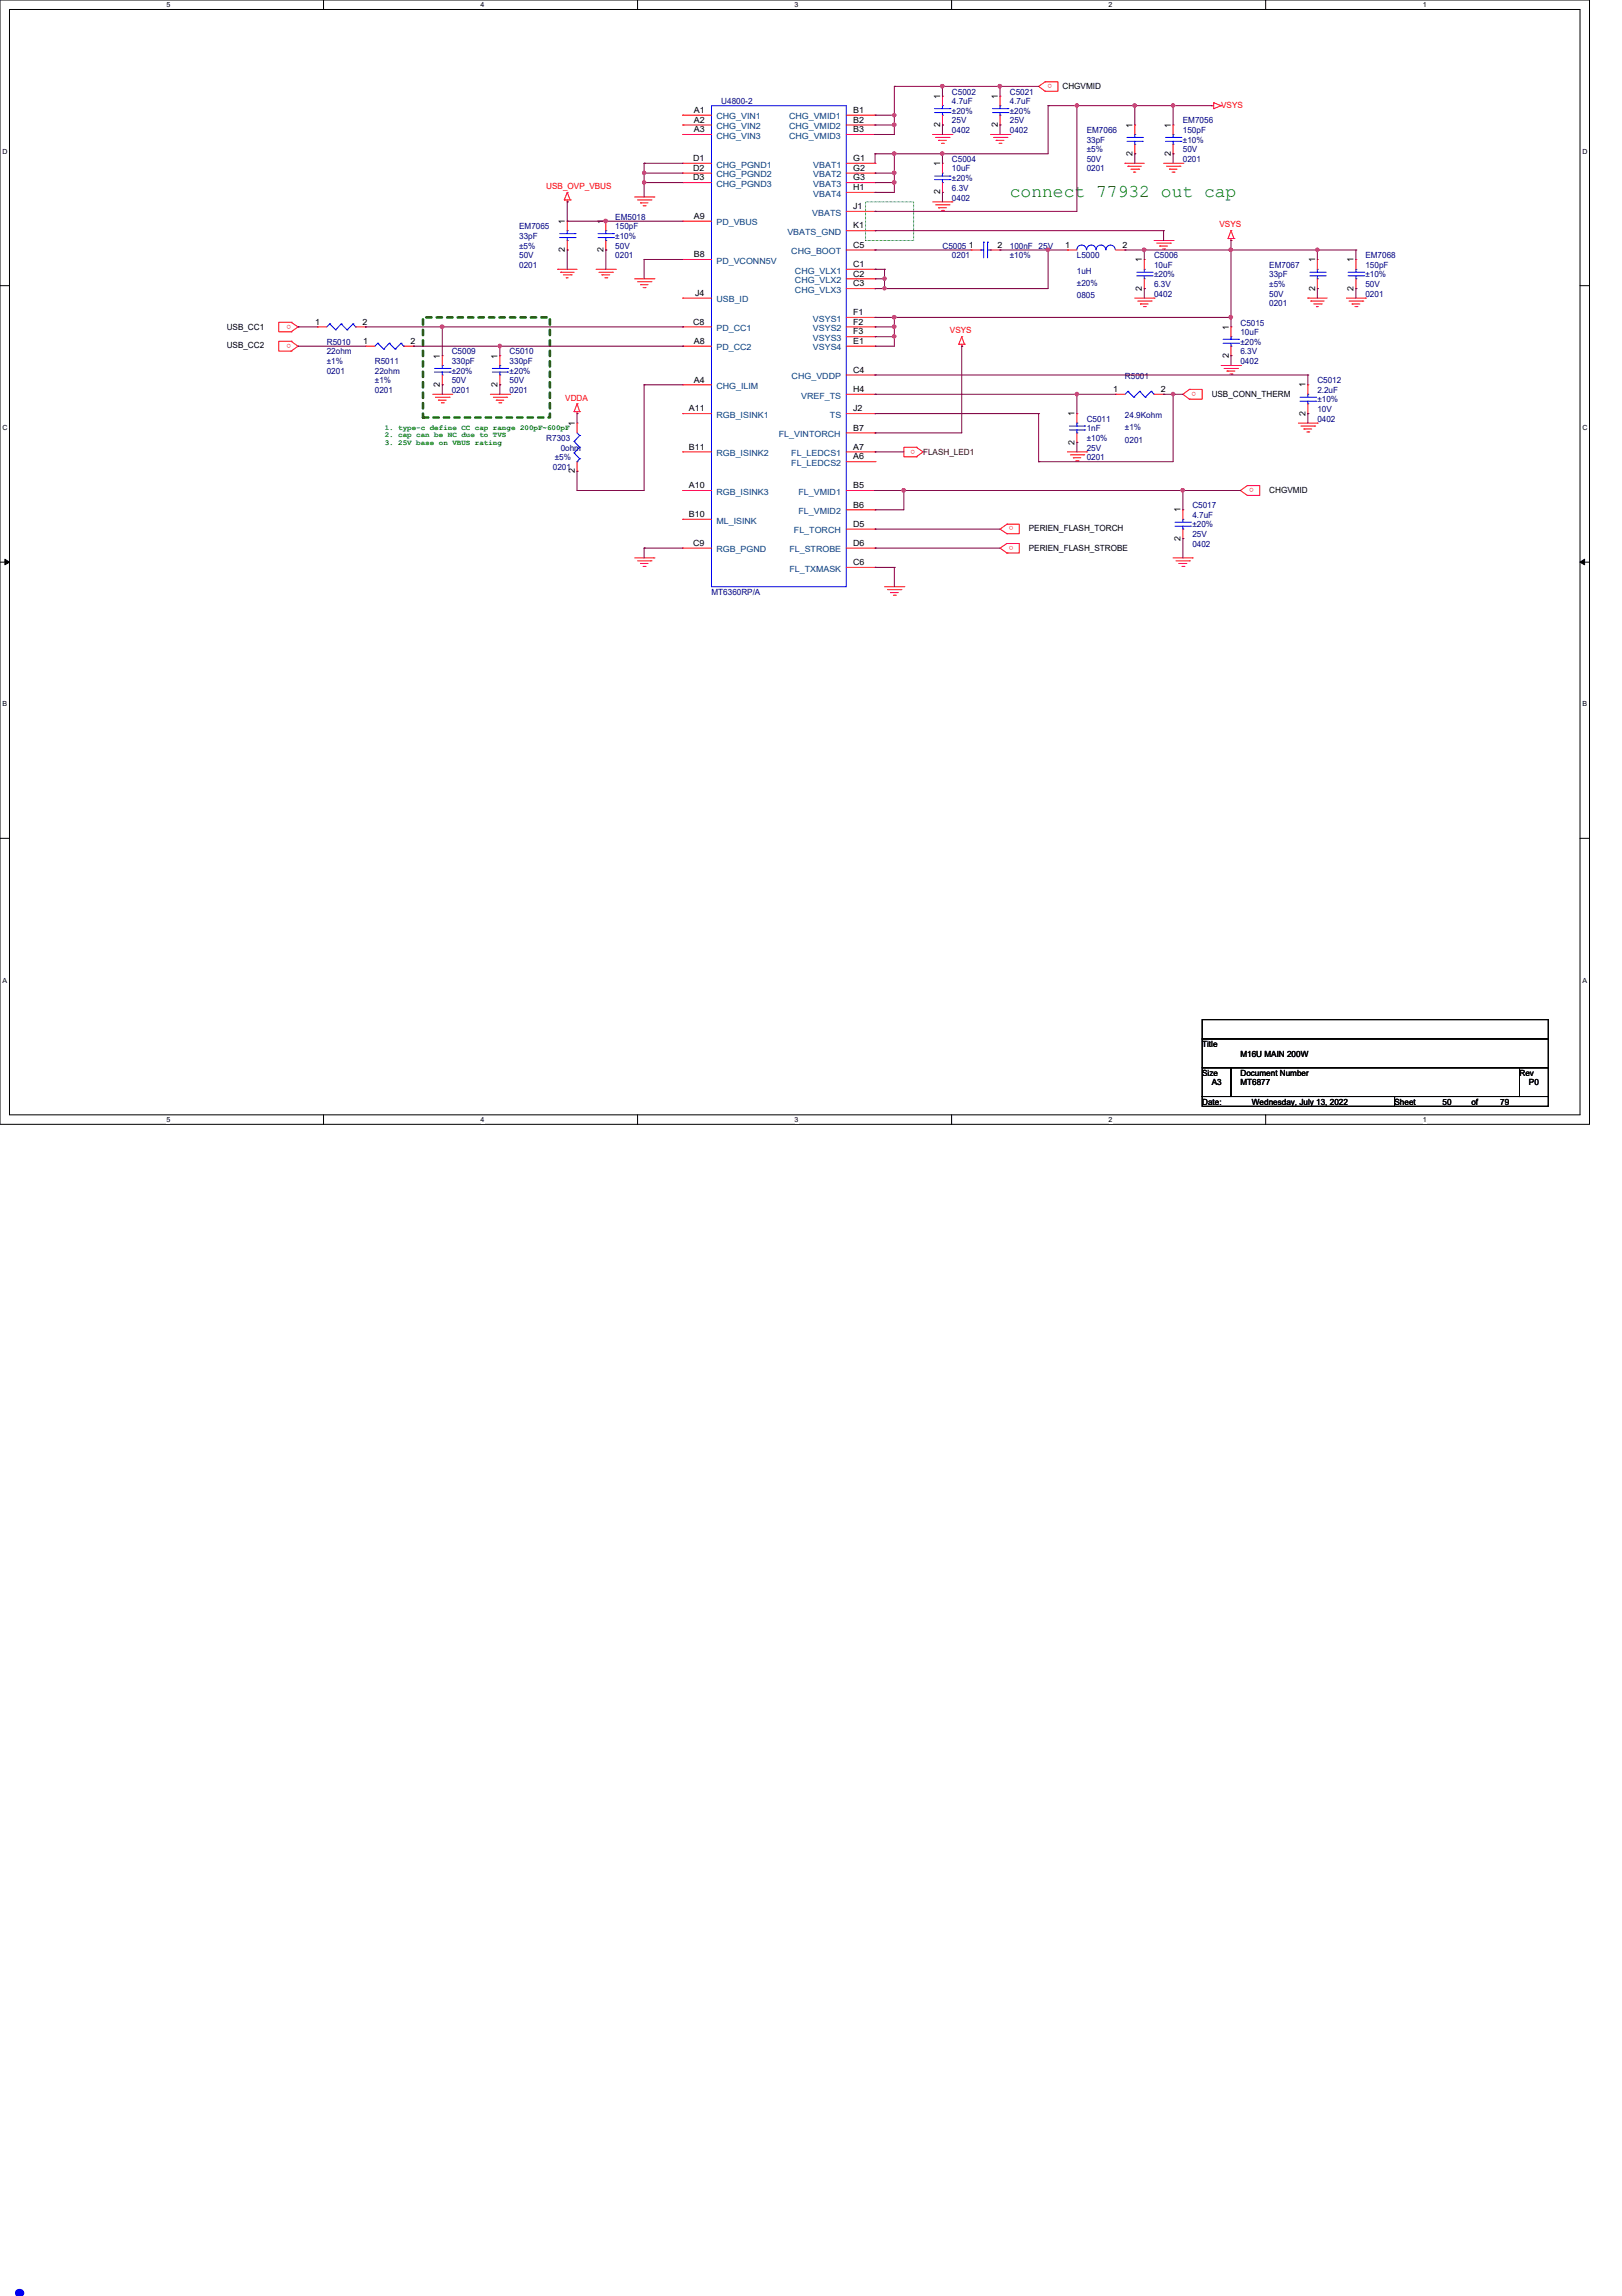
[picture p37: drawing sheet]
<svg xmlns="http://www.w3.org/2000/svg" width="210mm" height="297mm" viewBox="0 0 210 297" stroke-linecap="round" stroke-linejoin="round" font-family="sans-serif">
<defs><g id="words">
<text font-size="8.5" fill="#00f" x="0" y="297">.</text>
<text font-size="2.3" fill="#008000" x="130.7" y="25.5">connect 77932 out cap</text>
<g font-size="1.1" fill="#f00">
<text x="136.1" y="10.9" transform="rotate(-180 136.1 10.9)">o</text>
<text x="158" y="14">VSYS</text>
<text x="70.7" y="24.4">USB_OVP_VBUS</text>
<text x="157.8" y="29.4">VSYS</text>
<text x="37.7" y="42" transform="rotate(-180 37.7 42)">o</text>
<text x="37.7" y="44.5" transform="rotate(-180 37.7 44.5)">o</text>
<text x="122.9" y="43.1">VSYS</text>
<text x="73.2" y="51.8">VDDA</text>
<text x="154.8" y="50.7" transform="rotate(-180 154.8 50.7)">o</text>
<text x="118.4" y="58.2" transform="rotate(-180 118.4 58.2)">o</text>
<text x="162.3" y="63.2" transform="rotate(-180 162.3 63.2)">o</text>
<text x="131.1" y="68.1" transform="rotate(-180 131.1 68.1)">o</text>
<text x="131.1" y="70.6" transform="rotate(-180 131.1 70.6)">o</text>
</g>
<g font-size="1.1">
<text x="137.5" y="11.5">CHGVMID</text>
<text x="89.8" y="14.6">A1</text>
<text x="89.8" y="15.9">A2</text>
<text x="89.8" y="17.1">A3</text>
<text x="110.4" y="14.6">B1</text>
<text x="110.4" y="15.9">B2</text>
<text x="110.4" y="17.1">B3</text>
<text x="121.7" y="16.4" transform="rotate(-90 121.7 16.4)">2</text>
<text x="121.7" y="12.8" transform="rotate(-90 121.7 12.8)">1</text>
<text x="129.1" y="16.4" transform="rotate(-90 129.1 16.4)">2</text>
<text x="129.1" y="12.8" transform="rotate(-90 129.1 12.8)">1</text>
<text x="146.6" y="16.5" transform="rotate(-90 146.6 16.5)">1</text>
<text x="151.5" y="16.5" transform="rotate(-90 151.5 16.5)">1</text>
<text x="89.7" y="20.8">D1</text>
<text x="89.7" y="22.1">D2</text>
<text x="89.7" y="23.3">D3</text>
<text x="110.4" y="20.8">G1</text>
<text x="110.4" y="22.1">G2</text>
<text x="110.4" y="23.3">G3</text>
<text x="121.7" y="21.5" transform="rotate(-90 121.7 21.5)">1</text>
<text x="146.6" y="20.2" transform="rotate(-90 146.6 20.2)">2</text>
<text x="151.5" y="20.2" transform="rotate(-90 151.5 20.2)">2</text>
<text x="73.1" y="29" transform="rotate(-90 73.1 29)">1</text>
<text x="78.1" y="29" transform="rotate(-90 78.1 29)">1</text>
<text x="89.8" y="28.3">A9</text>
<text x="110.4" y="24.6">H1</text>
<text x="110.4" y="27.1">J1</text>
<text x="110.4" y="29.5">K1</text>
<text x="121.7" y="25.1" transform="rotate(-90 121.7 25.1)">2</text>
<text x="73.1" y="32.6" transform="rotate(-90 73.1 32.6)">2</text>
<text x="78.1" y="32.6" transform="rotate(-90 78.1 32.6)">2</text>
<text x="89.8" y="33.3">B8</text>
<text x="110.4" y="32">C5</text>
<text x="110.4" y="34.5">C1</text>
<text x="110.4" y="35.8">C2</text>
<text x="125.4" y="32">1</text>
<text x="129.1" y="32">2</text>
<text x="137.8" y="32">1</text>
<text x="145.2" y="32">2</text>
<text x="147.8" y="34" transform="rotate(-90 147.8 34)">1</text>
<text x="170.2" y="34" transform="rotate(-90 170.2 34)">1</text>
<text x="175.2" y="34" transform="rotate(-90 175.2 34)">1</text>
<text x="40.8" y="42">1</text>
<text x="46.9" y="42">2</text>
<text x="89.7" y="42">C8</text>
<text x="90" y="38.3">J4</text>
<text x="110.4" y="37">C3</text>
<text x="110.4" y="40.8">F1</text>
<text x="110.4" y="42">F2</text>
<text x="147.8" y="37.6" transform="rotate(-90 147.8 37.6)">2</text>
<text x="170.2" y="37.6" transform="rotate(-90 170.2 37.6)">2</text>
<text x="175.2" y="37.6" transform="rotate(-90 175.2 37.6)">2</text>
<text x="29.3" y="42.6">USB_CC1</text>
<text x="29.3" y="45.1">USB_CC2</text>
<text x="47" y="44.5">1</text>
<text x="53.1" y="44.5">2</text>
<text x="56.9" y="46.4" transform="rotate(-90 56.9 46.4)">1</text>
<text x="64.4" y="46.4" transform="rotate(-90 64.4 46.4)">1</text>
<text x="89.8" y="44.5">A8</text>
<text x="110.4" y="43.3">F3</text>
<text x="110.4" y="44.5">E1</text>
<text x="159" y="46.3" transform="rotate(-90 159 46.3)">2</text>
<text x="159" y="42.7" transform="rotate(-90 159 42.7)">1</text>
<text x="56.9" y="50" transform="rotate(-90 56.9 50)">2</text>
<text x="64.4" y="50" transform="rotate(-90 64.4 50)">2</text>
<text x="89.2" y="53.2">A11</text>
<text x="89.8" y="49.5">A4</text>
<text x="110.4" y="48.2">C4</text>
<text x="110.4" y="50.7">H4</text>
<text x="110.4" y="53.2">J2</text>
<text x="139.1" y="53.8" transform="rotate(-90 139.1 53.8)">1</text>
<text x="144.1" y="50.7">1</text>
<text x="150.2" y="50.7">2</text>
<text x="156.8" y="51.3">USB_CONN_THERM</text>
<text x="169" y="53.8" transform="rotate(-90 169 53.8)">2</text>
<text x="169" y="50.1" transform="rotate(-90 169 50.1)">1</text>
<text x="74.4" y="55.1" transform="rotate(-90 74.4 55.1)">1</text>
<text x="89.2" y="58.2">B11</text>
<text x="110.4" y="55.7">B7</text>
<text x="110.4" y="58.2">A7</text>
<text x="110.4" y="59.4">A6</text>
<text x="139.1" y="57.5" transform="rotate(-90 139.1 57.5)">2</text>
<text x="74.4" y="61.3" transform="rotate(-90 74.4 61.3)">2</text>
<text x="89.2" y="63.2">A10</text>
<text x="110.4" y="63.2">B5</text>
<text x="110.4" y="65.7">B6</text>
<text x="164.3" y="63.8">CHGVMID</text>
<text x="89.2" y="66.9">B10</text>
<text x="89.7" y="70.6">C9</text>
<text x="110.4" y="68.2">D5</text>
<text x="110.4" y="70.6">D6</text>
<text x="133.1" y="68.7">PERIEN_FLASH_TORCH</text>
<text x="133.1" y="71.2">PERIEN_FLASH_STROBE</text>
<text x="152.8" y="70" transform="rotate(-90 152.8 70)">2</text>
<text x="152.8" y="66.3" transform="rotate(-90 152.8 66.3)">1</text>
<text x="110.4" y="73.1">C6</text>
<text x="155.6" y="135.5">Title</text>
<text x="160.5" y="136.7">M16U MAIN 200W</text>
<text x="155.6" y="139.2">Size</text>
<text x="155.6" y="142.9">Date:</text>
<text x="156.8" y="140.4">A3</text>
<text x="160.5" y="139.2">Document Number</text>
<text x="160.5" y="140.4">MT6877</text>
<text x="162" y="142.9">Wednesday, July 13, 2022</text>
<text x="180.5" y="142.9">Sheet</text>
<text x="186.7" y="142.9">50</text>
<text x="190.4" y="142.9">of</text>
<text x="194.1" y="142.9">79</text>
<text x="196.6" y="139.2">Rev</text>
<text x="197.9" y="140.4">P0</text>
</g>
<g font-size="1.1" fill="#004080">
<text x="92.7" y="15.5">CHG_VIN1</text>
<text x="92.7" y="16.7">CHG_VIN2</text>
<text x="92.7" y="17.9">CHG_VIN3</text>
<text x="102.1" y="15.5">CHG_VMID1</text>
<text x="102.1" y="16.7">CHG_VMID2</text>
<text x="102.1" y="17.9">CHG_VMID3</text>
<text x="92.7" y="21.7">CHG_PGND1</text>
<text x="92.7" y="22.9">CHG_PGND2</text>
<text x="105.2" y="21.7">VBAT1</text>
<text x="105.2" y="22.9">VBAT2</text>
<text x="92.7" y="24.2">CHG_PGND3</text>
<text x="92.7" y="29.2">PD_VBUS</text>
<text x="105.1" y="27.9">VBATS</text>
<text x="105.2" y="24.2">VBAT3</text>
<text x="105.2" y="25.4">VBAT4</text>
<text x="92.7" y="34.1">PD_VCONN5V</text>
<text x="101.9" y="30.4">VBATS_GND</text>
<text x="102.4" y="32.9">CHG_BOOT</text>
<text x="102.9" y="35.4">CHG_VLX1</text>
<text x="92.7" y="39.1">USB_ID</text>
<text x="102.9" y="36.6">CHG_VLX2</text>
<text x="102.9" y="37.9">CHG_VLX3</text>
<text x="105.2" y="41.6">VSYS1</text>
<text x="92.7" y="42.8">PD_CC1</text>
<text x="92.7" y="45.3">PD_CC2</text>
<text x="105.2" y="42.8">VSYS2</text>
<text x="105.2" y="44.1">VSYS3</text>
<text x="105.2" y="45.3">VSYS4</text>
<text x="92.7" y="50.3">CHG_ILIM</text>
<text x="102.4" y="49.1">CHG_VDDP</text>
<text x="103.7" y="51.6">VREF_TS</text>
<text x="92.7" y="54.1">RGB_ISINK1</text>
<text x="92.7" y="59">RGB_ISINK2</text>
<text x="100.8" y="56.6">FL_VINTORCH</text>
<text x="102.4" y="59">FL_LEDCS1</text>
<text x="107.4" y="54.1">TS</text>
<text x="92.7" y="64">RGB_ISINK3</text>
<text x="102.4" y="60.3">FL_LEDCS2</text>
<text x="103.3" y="64">FL_VMID1</text>
<text x="92.7" y="67.7">ML_ISINK</text>
<text x="92.7" y="71.5">RGB_PGND</text>
<text x="102.2" y="71.5">FL_STROBE</text>
<text x="102.7" y="69">FL_TORCH</text>
<text x="103.3" y="66.5">FL_VMID2</text>
<text x="102.2" y="74">FL_TXMASK</text>
</g>
<g font-size="1.1" fill="#000080">
<text x="93.3" y="13.5">U4800-2</text>
<text x="123.2" y="12.2">C5002</text>
<text x="123.2" y="13.5">4.7uF</text>
<text x="123.2" y="17.2">0402</text>
<text x="123.2" y="16">25V</text>
<text x="123.2" y="14.7">±20%</text>
<text x="130.7" y="12.2">C5021</text>
<text x="130.7" y="13.5">4.7uF</text>
<text x="130.7" y="17.2">0402</text>
<text x="130.7" y="16">25V</text>
<text x="130.7" y="14.7">±20%</text>
<text x="140.6" y="17.2">EM7066</text>
<text x="153.1" y="16">EM7056</text>
<text x="153.1" y="17.2">150pF</text>
<text x="123.2" y="21">C5004</text>
<text x="123.2" y="22.2">10uF</text>
<text x="123.2" y="23.5">±20%</text>
<text x="140.6" y="18.5">33pF</text>
<text x="140.6" y="22.2">0201</text>
<text x="140.6" y="21">50V</text>
<text x="140.6" y="19.7">±5%</text>
<text x="153.1" y="21">0201</text>
<text x="153.1" y="19.7">50V</text>
<text x="153.1" y="18.5">±10%</text>
<text x="67.2" y="29.7">EM7065</text>
<text x="79.6" y="28.4">EM5018</text>
<text x="79.6" y="29.7">150pF</text>
<text x="123.2" y="26">0402</text>
<text x="123.2" y="24.7">6.3V</text>
<text x="67.2" y="30.9">33pF</text>
<text x="67.2" y="34.6">0201</text>
<text x="67.2" y="33.4">50V</text>
<text x="67.2" y="32.2">±5%</text>
<text x="79.6" y="33.4">0201</text>
<text x="79.6" y="32.2">50V</text>
<text x="79.6" y="30.9">±10%</text>
<text x="122" y="32.2">C5005</text>
<text x="123.2" y="33.4">0201</text>
<text x="130.7" y="32.2">100nF 25V</text>
<text x="130.7" y="33.4">±10%</text>
<text x="139.4" y="33.4">L5000</text>
<text x="139.4" y="35.4">1uH</text>
<text x="149.4" y="33.4">C5006</text>
<text x="149.4" y="34.6">10uF</text>
<text x="149.4" y="35.9">±20%</text>
<text x="164.3" y="34.6">EM7067</text>
<text x="164.3" y="35.9">33pF</text>
<text x="176.7" y="33.4">EM7068</text>
<text x="176.7" y="34.6">150pF</text>
<text x="176.7" y="35.9">±10%</text>
<text x="139.4" y="37">±20%</text>
<text x="139.4" y="38.6">0805</text>
<text x="149.4" y="38.4">0402</text>
<text x="149.4" y="37.1">6.3V</text>
<text x="164.3" y="39.6">0201</text>
<text x="164.3" y="38.4">50V</text>
<text x="164.3" y="37.1">±5%</text>
<text x="176.7" y="38.4">0201</text>
<text x="176.7" y="37.1">50V</text>
<text x="42.3" y="44.6">R5010</text>
<text x="42.3" y="45.8">22ohm</text>
<text x="42.3" y="47.1">±1%</text>
<text x="48.5" y="47.1">R5011</text>
<text x="58.5" y="45.8">C5009</text>
<text x="58.5" y="47.1">330pF</text>
<text x="66" y="45.8">C5010</text>
<text x="66" y="47.1">330pF</text>
<text x="160.5" y="42.1">C5015</text>
<text x="160.5" y="43.3">10uF</text>
<text x="160.5" y="47.1">0402</text>
<text x="160.5" y="45.8">6.3V</text>
<text x="160.5" y="44.6">±20%</text>
<text x="42.3" y="48.3">0201</text>
<text x="48.5" y="48.3">22ohm</text>
<text x="48.5" y="49.6">±1%</text>
<text x="48.5" y="50.8">0201</text>
<text x="58.5" y="50.8">0201</text>
<text x="58.5" y="49.6">50V</text>
<text x="58.5" y="48.3">±20%</text>
<text x="66" y="50.8">0201</text>
<text x="66" y="49.6">50V</text>
<text x="66" y="48.3">±20%</text>
<text x="145.6" y="49">R5001</text>
<text x="170.5" y="49.6">C5012</text>
<text x="170.5" y="50.8">2.2uF</text>
<text x="170.5" y="53.3">10V</text>
<text x="170.5" y="52.1">±10%</text>
<text x="70.7" y="57.1">R7303</text>
<text x="71.8" y="59.5">±5%</text>
<text x="72.6" y="58.3">0ohm</text>
<text x="140.6" y="54.6">C5011</text>
<text x="140.6" y="55.8">1nF</text>
<text x="140.6" y="59.5">0201</text>
<text x="140.6" y="58.3">25V</text>
<text x="140.6" y="57.1">±10%</text>
<text x="145.6" y="54.1">24.9Kohm</text>
<text x="145.6" y="55.7">±1%</text>
<text x="145.6" y="57.3">0201</text>
<text x="170.5" y="54.6">0402</text>
<text x="71.5" y="60.8">0201</text>
<text x="154.3" y="65.7">C5017</text>
<text x="154.3" y="67">4.7uF</text>
<text x="154.3" y="70.7">0402</text>
<text x="154.3" y="69.5">25V</text>
<text x="154.3" y="68.2">±20%</text>
<text x="92.1" y="77">MT6360RP/A</text>
</g>
<text font-size="1.1" fill="#400000" x="119.5" y="58.8">FLASH_LED1</text>
<g font-size="1" fill="#008000">
<text x="49.8" y="55.6">1. type-c define CC cap range 200pF~600pF</text>
<text x="49.8" y="56.6">2. cap can be NC due to TVS</text>
<text x="49.8" y="57.5">3. 25V base on VBUS rating</text>
</g>
<g font-size=".9">
<text x="21.5" y=".9">5</text>
<text x="62.2" y=".9">4</text>
<text x="102.8" y=".9">3</text>
<text x="143.5" y=".9">2</text>
<text x="184.1" y=".9">1</text>
<text x=".3" y="19.9">D</text>
<text x="204.8" y="19.9">D</text>
<text x=".3" y="55.6">C</text>
<text x="204.8" y="55.6">C</text>
<text x=".3" y="91.4">B</text>
<text x="204.8" y="91.4">B</text>
<text x=".3" y="127.1">A</text>
<text x="204.8" y="127.1">A</text>
<text x="21.5" y="145.2">5</text>
<text x="62.2" y="145.2">4</text>
<text x="102.8" y="145.2">3</text>
<text x="143.5" y="145.2">2</text>
<text x="184.1" y="145.2">1</text>
</g>
</g></defs>
<path d="M0 0h205.7v145.5h-205.7zM1.2 1.2h203.3v143h-203.3z" fill="none" stroke="#000" stroke-width=".13"/>
<g fill="#fff">
<path d="M21.5 .1h.6v1h-.6z"/>
<path d="M21.5 144.4h.6v1h-.6z"/>
</g>
<path d="M41.9 0v1.2M41.9 144.2v1.3" fill="none" stroke="#000" stroke-width=".13"/>
<g fill="#fff">
<path d="M62.2 .1h.5v1h-.5z"/>
<path d="M62.2 144.4h.5v1h-.5z"/>
</g>
<path d="M82.5 0v1.2M82.5 144.2v1.3" fill="none" stroke="#000" stroke-width=".13"/>
<g fill="#fff">
<path d="M102.8 .1h.5v1h-.5z"/>
<path d="M102.8 144.4h.5v1h-.5z"/>
</g>
<path d="M123.1 0v1.2M123.1 144.2v1.3" fill="none" stroke="#000" stroke-width=".13"/>
<g fill="#fff">
<path d="M143.5 .1h.5v1h-.5z"/>
<path d="M143.5 144.4h.5v1h-.5z"/>
</g>
<path d="M163.8 0v1.2M163.8 144.2v1.3" fill="none" stroke="#000" stroke-width=".13"/>
<g fill="#fff">
<path d="M184.1 .1h.5v1h-.5z"/>
<path d="M184.1 144.4h.5v1h-.5z"/>
<path d="M.3 19.1h.7v1h-.7z"/>
<path d="M204.8 19.1h.6v1h-.6z"/>
<path d="M.3 54.8h.7v1h-.7z"/>
<path d="M204.8 54.8h.6v1h-.6z"/>
</g>
<path d="M0 37h1.2M204.5 37h1.2" fill="none" stroke="#000" stroke-width=".13"/>
<g fill="#fff">
<path d="M.3 90.6h.6v1h-.6z"/>
<path d="M204.8 90.6h.6v1h-.6z"/>
</g>
<path d="M0 72.7h1.2M.6 72.3l.6 .4-.6 .4zM204.5 72.7l.6-.4v.8zM204.5 72.7h1.2" fill="none" stroke="#000" stroke-width=".13"/>
<path d="M.6 72.3l.6 .4-.6 .4zM204.5 72.7l.6-.4v.8z" fill="#000"/>
<g fill="#fff">
<path d="M.3 126.3h.6v1h-.6z"/>
<path d="M204.8 126.3h.6v1h-.6z"/>
</g>
<path d="M0 108.5h1.2M204.5 108.5h1.2M155.6 131.9h44.8v2.5h-44.8zM155.6 134.4h44.8v3.7h-44.8zM155.6 138.1h3.7v3.8h-3.7zM159.3 138.1h37.3v3.8h-37.3zM196.6 138.1h3.8v3.8h-3.8zM155.6 141.9h24.9v1.2h-24.9zM180.5 141.9h19.9v1.2h-19.9z" fill="none" stroke="#000" stroke-width=".13"/>
<path d="M54.7 41.1h16.5v12.9h-16.5z" fill="none" stroke="#008000" stroke-width=".34" stroke-dasharray=".7 .7"/>
<path d="M112 26.1h6.2v5h-6.2z" fill="none" stroke="#008000" stroke-width=".13"/>
<g fill="none" stroke="#f00" stroke-width=".13">
<path d="M88.3 14.9h.1M88.3 16.2h.1M88.3 17.4h.1M88.3 17.4h3.8M88.3 14.9h3.8M88.3 16.2h3.8M109.5 17.4h3.7M109.5 14.9h3.7M109.5 16.2h3.7M113.2 14.9h.1M113.2 16.2h.1M113.2 17.4h.1"/>
<path d="M120.7 17.4h2.5M121.1 17.8h1.7M121.5 18.2h.1M121.5 18.2h1M121.8 18.5h.3M122 12.4h.1M122 16.2h.1M122 12.4v1.3M122 14.9v1.3M122.1 18.5h.1M122.8 17.8h.1M123.2 17.4h.1"/>
<path d="M128.2 17.4h2.5M128.6 17.8h1.7M128.9 18.2h.1M128.9 18.2h1M129.3 18.5h.2M129.4 12.4h.1M129.4 16.2h.1M129.4 12.4v1.3M129.4 14.9v1.3M129.5 18.5h.1M130.3 17.8h.1M130.7 17.4h.1"/>
<path d="M135.3 11.8h.1M135.3 10.6h.1M135.3 10.6h1.6v1.2h-1.6M135.3 10.6l-.9 .6 .9 .6M146.9 16.2h.1M146.9 19.9h.1M146.9 16.2v1.2M146.9 18.7v1.2M151.8 16.2h.1M151.8 19.9h.1M151.8 16.2v1.2M151.8 18.7v1.2"/>
<path d="M156.8 13.7h.1M156.8 13.7h.3M157.1 14.1h.1M157.1 13.3h.1M157.1 13.3v.8M157.1 13.3l.9 .4M158 13.7h.1M158 13.7l-.9 .4M72.2 34.8h.1M72.2 34.8h2.5M72.6 35.2h.1M72.6 35.2h1.7"/>
<path d="M72.9 35.6h1M73 25.9h.1M73 25.9h.8M73.3 35.9h.1M73.3 35.9h.2M73.4 26.1h.1M73.4 24.9h.1M73.4 28.6h.1M73.4 32.3h.1M73.4 25.9v.2M73.4 28.6v1.2M73.4 31.1v1.2"/>
<path d="M73.4 24.9l.4 1M73.4 24.9l-.4 1M73.8 25.9h.1M73.9 35.6h.1M77.1 34.8h2.5M77.5 35.2h1.7M77.9 35.6h.1M77.9 35.6h1M78.3 35.9h.2M78.4 28.6h.1M78.4 32.3h.1M78.4 28.6v1.2"/>
<path d="M78.4 31.1v1.2M78.5 35.9h.1M79.2 35.2h.1M79.6 34.8h.1M82.1 36.1h2.5M82.1 25.5h2.5M82.5 36.4h1.7M82.5 25.9h1.7M82.9 36.8h.1M82.9 26.2h.1M82.9 36.8h1M82.9 26.2h1"/>
<path d="M83.2 37.2h.3M83.2 26.6h.3M83.5 37.2h.1M83.5 26.6h.1M84.2 36.4h.1M84.2 25.9h.1M84.6 36.1h.1M84.6 25.5h.1M88.3 21.1h.1M88.3 22.4h.1M88.3 23.6h.1M88.3 28.6h.1"/>
<path d="M88.3 33.6h.1M88.3 38.6h.1M88.3 38.6h3.8M88.3 21.1h3.8M88.3 22.4h3.8M88.3 23.6h3.8M88.3 28.6h3.8M88.3 33.6h3.8M109.5 36.1h3.7M109.5 34.8h3.7M109.5 21.1h3.7M109.5 32.3h3.7"/>
<path d="M109.5 22.4h3.7M109.5 23.6h3.7M109.5 24.9h3.7M109.5 27.3h3.7M109.5 37.3h3.7M109.5 29.8h3.7M113.2 21.1h.1M113.2 22.4h.1M113.2 23.6h.1M113.2 24.9h.1M113.2 27.3h.1M113.2 32.3h.1"/>
<path d="M113.2 34.8h.1M113.2 36.1h.1M113.2 37.3h.1M113.2 29.8h.1M120.7 26.1h2.5M121.1 26.5h1.7M121.5 26.9h.1M121.5 26.9h1M121.8 27.2h.3M122 21.1h.1M122 24.9h.1M122 21.1v1.3"/>
<path d="M122 23.6v1.3M122.1 27.2h.1M122.8 26.5h.1M123.2 26.1h.1M125.7 32.3h.1M125.7 32.3h1.2M128.2 32.3h1.2M129.4 32.3h.1M138.1 32.3h.1M138.1 32.3h1.3M144.4 32.3h1.2M145.6 21.1h.1"/>
<path d="M145.6 32.3h.1M145.6 21.1h2.5M146 21.5h.1M146 21.5h1.7M146.3 21.9h1.1M146.7 22.3h.1M146.7 22.3h.3M146.9 38.6h2.5M147.2 38.9h1.8M147.4 21.9h.1M147.6 39.3h.1M147.6 39.3h1"/>
<path d="M148 39.7h.2M148.1 33.6h.1M148.1 37.3h.1M148.1 33.6v1.2M148.1 36.1v1.2M148.2 39.7h.1M149 38.9h.1M149.4 38.6h.1M149.4 31.1h2.4M149.7 31.5h1.8M150.1 31.8h.1M150.1 31.8h1"/>
<path d="M150.5 32.2h.2M150.6 21.1h2.5M150.7 32.2h.1M151 21.5h1.7M151.3 21.9h.1M151.3 21.9h1M151.5 31.5h.1M151.7 22.3h.2M151.8 31.1h.1M151.9 22.3h.1M152.7 21.5h.1M153.1 21.1h.1"/>
<path d="M158.9 30.9h.1M158.9 30.9h.8M159.3 31.1h.1M159.3 29.8h.1M159.3 30.9v.2M159.3 29.8l.4 1.1M159.3 29.8l-.4 1.1M159.7 30.9h.1M169.2 38.6h.1M169.2 38.6h2.5M169.6 38.9h.1M169.6 38.9h1.8"/>
<path d="M170 39.3h1M170.3 39.7h.1M170.3 39.7h.3M170.5 33.6h.1M170.5 37.3h.1M170.5 33.6v1.2M170.5 36.1v1.2M171 39.3h.1M174.2 38.6h2.5M174.6 38.9h1.8M175 39.3h.1M175 39.3h1"/>
<path d="M175.3 39.7h.3M175.5 33.6h.1M175.5 37.3h.1M175.5 33.6v1.2M175.5 36.1v1.2M175.6 39.7h.1M176.4 38.9h.1M176.7 38.6h.1M37.7 42.9h.1M37.7 41.7h.1M37.7 41.7h-1.6v1.2h1.6M37.7 45.4h.1"/>
<path d="M37.7 44.2h.1M37.7 44.2h-1.6v1.2h1.6M37.7 41.7l.9 .6-.9 .6M37.7 44.2l.9 .6-.9 .6M41.1 42.3h.1M41.1 42.3h1.2M46 42.3h1.3M47.3 42.3h.1M47.3 44.8h.1M47.3 44.8h1.2M52.2 44.8h1.3M53.5 44.8h.1"/>
<path d="M56 51h2.5M56.3 51.4h1.8M56.7 51.8h.1M56.7 51.8h1M57.1 52.1h.3M57.2 46h.1M57.2 49.8h.1M57.2 46v1.3M57.2 48.5v1.3M57.4 52.1h.1M58.1 51.4h.1M58.5 51h.1"/>
<path d="M63.5 51h2.5M63.8 51.4h1.8M64.2 51.8h.1M64.2 51.8h1M64.6 52.1h.2M64.7 46h.1M64.7 49.8h.1M64.7 46v1.3M64.7 48.5v1.3M64.8 52.1h.1M65.6 51.4h.1M66 51h.1"/>
<path d="M74.3 53.3h.1M74.3 53.3h.7M74.7 53.5h.1M74.7 52.2h.1M74.7 54.7h.1M74.7 53.3v.2M74.7 54.7v1.3M74.7 59.7v1.3M74.7 52.2l.3 1.1M74.7 52.2l-.4 1.1M75 53.3h.1M88.3 42.3h.1"/>
<path d="M88.3 44.8h.1M88.3 49.8h.1M88.3 53.5h.1M88.3 58.5h.1M88.3 58.5h3.8M88.3 42.3h3.8M88.3 44.8h3.8M88.3 49.8h3.8M88.3 53.5h3.8M109.5 51h3.7M109.5 58.5h3.7M109.5 42.3h3.7"/>
<path d="M109.5 44.8h3.7M109.5 41.1h3.7M109.5 43.6h3.7M109.5 48.5h3.7M109.5 53.5h3.7M109.5 56h3.7M109.5 59.7h3.7M113.2 41.1h.1M113.2 42.3h.1M113.2 43.6h.1M113.2 48.5h.1M113.2 51h.1"/>
<path d="M113.2 53.5h.1M113.2 44.8h.1M113.2 56h.1M113.2 58.5h.1M113.2 59.7h.1M118.6 59.1h.1M118.6 57.9h.1M118.6 57.9h-1.6v1.2h1.6M118.6 57.9l.9 .6-.9 .6M124.1 44.5h.1M124.1 44.5h.7M124.5 44.8h.1"/>
<path d="M124.5 43.6h.1M124.5 44.5v.3M124.5 43.6l.3 .9M124.5 43.6l-.4 .9M124.8 44.5h.1M138.1 58.5h2.5M138.5 58.8h1.8M138.9 59.2h.1M138.9 59.2h1M139.2 59.6h.3M139.4 53.5h.1M139.4 57.2h.1"/>
<path d="M139.4 53.5v1.2M139.4 56v1.2M139.5 59.6h.1M140.3 58.8h.1M140.6 58.5h.1M144.4 51h.1M144.4 51h1.2M149.4 51h1.2M150.6 51h.1M153.9 51.6h.1M153.9 50.4h.1M153.9 50.4h1.7v1.2h-1.7"/>
<path d="M153.9 50.4l-.8 .6 .8 .6M158 47.3h2.5M158.4 47.7h1.7M158.8 48h.1M158.8 48h1M159.2 48.4h.2M159.3 42.3h.1M159.3 46h.1M159.3 42.3v1.3M159.3 44.8v1.2M159.4 48.4h.1M160.1 47.7h.1"/>
<path d="M160.5 47.3h.1M168 54.7h2.5M168.4 55.1h1.7M168.7 55.5h.1M168.7 55.5h1.1M169.1 55.9h.3M169.2 49.8h.1M169.2 53.5h.1M169.2 49.8v1.2M169.2 52.2v1.3M169.4 55.9h.1M170.1 55.1h.1"/>
<path d="M170.5 54.7h.1M74.7 61h.1M82.1 72.2h2.5M82.5 72.6h1.7M82.9 72.9h.1M82.9 72.9h1M83.2 73.3h.3M83.5 73.3h.1M84.2 72.6h.1M84.6 72.2h.1M88.3 63.5h.1M88.3 67.2h.1"/>
<path d="M88.3 70.9h.1M88.3 63.5h3.8M88.3 67.2h3.8M88.3 70.9h3.8M109.5 63.5h3.7M109.5 70.9h3.7M109.5 66h3.7M109.5 68.5h3.7M109.5 73.4h3.7M113.2 63.5h.1M113.2 66h.1M113.2 68.5h.1"/>
<path d="M113.2 70.9h.1M113.2 73.4h.1M114.5 75.9h2.5M114.9 76.3h1.7M115.2 76.7h.1M115.2 76.7h1M115.6 77h.3M115.9 77h.1M116.6 76.3h.1M117 75.9h.1M130.3 69h.1M130.3 67.8h.1"/>
<path d="M130.3 67.8h1.6v1.2h-1.6M130.3 71.5h.1M130.3 70.3h.1M130.3 70.3h1.6v1.2h-1.6M130.3 67.8l-.9 .7 .9 .5M130.3 70.3l-.9 .6 .9 .6M151.8 72.2h2.5M152.2 72.6h1.7M152.6 72.9h.1M152.6 72.9h1M153 73.3h.2M153.1 66h.1"/>
<path d="M153.1 69.7h.1M153.1 66v1.2M153.1 68.5v1.2M153.2 73.3h.1M153.9 72.6h.1M154.3 72.2h.1M161.4 64.1h.1M161.4 62.8h.1M161.4 62.8h1.6v1.3h-1.6M161.4 62.8l-.9 .7 .9 .6"/>
</g>
<g fill="none" stroke="#00f" stroke-width=".13">
<path d="M92.1 13.7h17.4v62.2h-17.4zM120.9 14.1h2M120.9 14.6h2M122 13.7h.1M122 14.9h.1M122 13.7v.4M122 14.6v.3M122.9 14.1h.1M122.9 14.6h.1M128.4 14.1h2M128.4 14.6h2M129.4 13.7h.1"/>
<path d="M129.4 14.9h.1M129.4 13.7v.4M129.4 14.6v.3M130.4 14.1h.1M130.4 14.6h.1M145.8 17.8h2M145.8 18.3h2M146.9 17.4h.1M146.9 18.7h.1M146.9 17.4v.4M146.9 18.3v.4M147.8 17.8h.1"/>
<path d="M147.8 18.3h.1M150.8 17.8h2M150.8 18.3h2M151.8 17.4h.1M151.8 18.7h.1M151.8 17.4v.4M151.8 18.3v.4M152.8 17.8h.1M152.8 18.3h.1M72.4 30.2h2M72.4 30.7h2M73.4 29.8h.1"/>
<path d="M73.4 31.1h.1M73.4 29.8v.4M73.4 30.7v.4M74.4 30.2h.1M74.4 30.7h.1M77.4 30.2h2M77.4 30.7h2M78.4 29.8h.1M78.4 31.1h.1M78.4 29.8v.4M78.4 30.7v.4M79.4 30.2h.1"/>
<path d="M79.4 30.7h.1M120.9 22.8h2M120.9 23.2h2M122 22.4h.1M122 23.6h.1M122 22.4v.4M122 23.2v.4M122.9 22.8h.1M122.9 23.2h.1M126.9 32.3h.1M126.9 32.3h.4M127.3 31.3h.1"/>
<path d="M127.3 31.3v2.1M127.8 31.3h.1M127.8 31.3v2.1M127.8 32.3h.4M128.2 32.3h.1M140.6 32.3a.61 .61 0 0 0-.6-.6 .61 .61 0 0 0-.6 .6M141.8 32.3a.59 .59 0 0 0-.6-.6 .59 .59 0 0 0-.6 .6M143.1 32.3a.61 .61 0 0 0-.6-.6 .61 .61 0 0 0-.6 .6M144.3 32.3a.59 .59 0 0 0-.6-.6 .59 .59 0 0 0-.6 .6M147.1 35.2h2M147.1 35.7h2M148.1 34.8h.1"/>
<path d="M148.1 36.1h.1M148.1 34.8v.4M148.1 35.7v.4M149.1 35.2h.1M149.1 35.7h.1M169.5 35.2h2M169.5 35.7h2M170.5 34.8h.1M170.5 36.1h.1M170.5 34.8v.4M170.5 35.7v.4M171.5 35.2h.1"/>
<path d="M171.5 35.7h.1M174.5 35.2h2M174.5 35.7h2M175.5 34.8h.1M175.5 36.1h.1M175.5 34.8v.4M175.5 35.7v.4M176.5 35.2h.1M176.5 35.7h.1M42.7 41.9h.1M42.7 41.9l-.4 .4M42.7 41.9l.7 .8"/>
<path d="M43.4 42.7h.1M44.2 41.9h.1M44.2 41.9l-.8 .8M44.2 41.9l.7 .8M44.9 42.7h.1M45.7 41.9h.1M45.7 41.9l-.8 .8M45.7 41.9l.3 .4M46 42.3h.1M48.9 44.4h.1M48.9 44.4l-.4 .4M48.9 44.4l.8 .8"/>
<path d="M49.7 45.2h.1M50.4 44.4h.1M50.4 44.4l-.7 .8M50.4 44.4l.7 .8M51.1 45.2h.1M51.9 44.4h.1M51.9 44.4l-.8 .8M51.9 44.4l.3 .4M52.2 44.8h.1M56.2 47.7h2.1M56.2 48.1h2.1M57.2 47.3h.1"/>
<path d="M57.2 48.5h.1M57.2 47.3v.4M57.2 48.1v.4M58.3 47.7h.1M58.3 48.1h.1M63.7 47.7h2M63.7 48.1h2M64.7 47.3h.1M64.7 48.5h.1M64.7 47.3v.4M64.7 48.1v.4M65.7 47.7h.1"/>
<path d="M65.7 48.1h.1M74.3 57.1h.1M74.3 58.6h.1M74.3 57.1l.7 .8M74.3 58.6l.7 .8M74.7 59.7h.1M74.7 56l.3 .3M75 56.3h.1M75 57.9h.1M75 59.4h.1M75 56.3l-.7 .8M75 57.9l-.7 .7"/>
<path d="M75 59.4l-.3 .3M138.4 55.1h2M138.4 55.6h2M139.4 54.7h.1M139.4 56h.1M139.4 54.7v.4M139.4 55.6v.4M140.4 55.1h.1M140.4 55.6h.1M146 50.6h.1M146 50.6l-.4 .4M146 50.6l.7 .8"/>
<path d="M146.7 51.4h.1M147.5 50.6h.1M147.5 50.6l-.8 .8M147.5 50.6l.7 .8M148.2 51.4h.1M149 50.6h.1M149 50.6l-.8 .8M149 50.6l.4 .4M149.4 51h.1M158.3 43.9h2M158.3 44.4h2M159.3 43.6h.1"/>
<path d="M159.3 44.8h.1M159.3 43.6v.3M159.3 44.4v.4M160.3 43.9h.1M160.3 44.4h.1M168.2 51.4h2.1M168.2 51.9h2.1M169.2 51h.1M169.2 52.2h.1M169.2 51v.4M169.2 51.9v.3M170.3 51.4h.1"/>
<path d="M170.3 51.9h.1M152.1 67.6h2M152.1 68.1h2M153.1 67.2h.1M153.1 68.5h.1M153.1 67.2v.4M153.1 68.1v.4M154.1 67.6h.1M154.1 68.1h.1"/>
</g>
<path d="M113.2 19.9h.1M113.2 19.9h2.5M113.2 19.9v1.2M115.7 19.9h.1M115.7 19.9v2.5" fill="none" stroke="#800040" stroke-width=".13"/>
<path d="M115.5 22.2h.4l.1 .2-.1 .1-.2 .1-.2-.1z" fill-rule="evenodd" fill="#f0f"/>
<path d="M115.5 22.2h.4l.1 .2-.1 .1-.2 .1-.2-.1z" fill="none" stroke="#f0f" stroke-width=".13"/>
<path d="M115.7 19.9h.1M115.7 19.9h6.3" fill="none" stroke="#800040" stroke-width=".13"/>
<path d="M115.5 19.7h.4l.1 .2-.1 .1-.2 .1-.2-.1z" fill-rule="evenodd" fill="#f0f"/>
<path d="M115.5 19.7h.4l.1 .2-.1 .1-.2 .1-.2-.1z" fill="none" stroke="#f0f" stroke-width=".13"/>
<path d="M122 19.9h.1M122 19.9h13.6" fill="none" stroke="#800040" stroke-width=".13"/>
<path d="M121.8 19.7h.3l.1 .2-.1 .1-.2 .1-.1-.1z" fill-rule="evenodd" fill="#f0f"/>
<path d="M121.8 19.7h.3l.1 .2-.1 .1-.2 .1-.1-.1z" fill="none" stroke="#f0f" stroke-width=".13"/>
<path d="M122 19.9h.1M122 19.9v1.2M113.2 22.4h.1M113.2 23.6h.1M113.2 22.4h2.5M113.2 23.6h2.5M115.7 22.4h.1M115.7 23.6h.1M115.7 22.4v2.5" fill="none" stroke="#800040" stroke-width=".13"/>
<path d="M115.5 23.4h.4l.1 .2-.1 .2h-.2h-.2z" fill-rule="evenodd" fill="#f0f"/>
<path d="M115.5 23.4h.4l.1 .2-.1 .2h-.2h-.2z" fill="none" stroke="#f0f" stroke-width=".13"/>
<path d="M113.2 24.9h.1M113.2 27.3h.1M113.2 24.9h2.5M113.2 27.3h26.2M122 24.9h.1M122 24.9v1.2M148.1 32.3h11.2M159.3 31.1h.1M159.3 32.3h.1M159.3 31.1v1.2" fill="none" stroke="#800040" stroke-width=".13"/>
<path d="M147.9 32.1h.3l.1 .2-.1 .2-.2 .1-.1-.1z" fill-rule="evenodd" fill="#f0f"/>
<path d="M147.9 32.1h.3l.1 .2-.1 .2-.2 .1-.1-.1z" fill="none" stroke="#f0f" stroke-width=".13"/>
<path d="M159.1 32.1h.3l.1 .2-.1 .2-.1 .1-.2-.1z" fill-rule="evenodd" fill="#f0f"/>
<path d="M159.1 32.1h.3l.1 .2-.1 .2-.1 .1-.2-.1z" fill="none" stroke="#f0f" stroke-width=".13"/>
<path d="M148.1 32.3h.1M148.1 32.3v1.3M159.3 32.3h.1M159.3 32.3v8.8" fill="none" stroke="#800040" stroke-width=".13"/>
<path d="M159.1 40.9h.3l.1 .1-.1 .2-.1 .1-.2-.1z" fill-rule="evenodd" fill="#f0f"/>
<path d="M159.1 40.9h.3l.1 .1-.1 .2-.1 .1-.2-.1z" fill="none" stroke="#f0f" stroke-width=".13"/>
<path d="M148.1 37.3h.1M148.1 37.3v1.3M38.6 42.3h.1M38.6 42.3h2.5M57.2 42.3h.1M57.2 42.3v3.7M113.2 41.1h.1M113.2 41.1h2.5M115.7 41.1h.1M115.7 41.1v1.2" fill="none" stroke="#800040" stroke-width=".13"/>
<path d="M115.5 42.1h.4l.1 .1-.1 .2-.2 .1-.2-.1z" fill-rule="evenodd" fill="#f0f"/>
<path d="M115.5 42.1h.4l.1 .1-.1 .2-.2 .1-.2-.1z" fill="none" stroke="#f0f" stroke-width=".13"/>
<path d="M115.7 41.1h.1M115.7 41.1h43.6" fill="none" stroke="#800040" stroke-width=".13"/>
<path d="M115.5 40.9h.4l.1 .1-.1 .2-.2 .1-.2-.1z" fill-rule="evenodd" fill="#f0f"/>
<path d="M115.5 40.9h.4l.1 .1-.1 .2-.2 .1-.2-.1z" fill="none" stroke="#f0f" stroke-width=".13"/>
<path d="M38.6 44.8h.1M38.6 44.8h8.7M57.2 49.8h.1M57.2 49.8v1.2M64.7 44.8h.1M64.7 49.8h.1M64.7 44.8v1.2M64.7 49.8v1.2M113.2 44.8h.1M113.2 51h.1M113.2 44.8h2.5M113.2 51h26.2" fill="none" stroke="#800040" stroke-width=".13"/>
<path d="M139.2 50.8h.3l.1 .2-.1 .1-.1 .1-.2-.1z" fill-rule="evenodd" fill="#f0f"/>
<path d="M139.2 50.8h.3l.1 .2-.1 .1-.1 .1-.2-.1z" fill="none" stroke="#f0f" stroke-width=".13"/>
<path d="M139.4 51h.1M139.4 51h5M139.4 51v2.5M151.8 51h.1M151.8 51v8.7" fill="none" stroke="#800040" stroke-width=".13"/>
<path d="M151.7 50.8h.2l.1 .2-.1 .1-.1 .1-.1-.1z" fill-rule="evenodd" fill="#f0f"/>
<path d="M151.7 50.8h.2l.1 .2-.1 .1-.1 .1-.1-.1z" fill="none" stroke="#f0f" stroke-width=".13"/>
<g fill="none" stroke="#800040" stroke-width=".13">
<path d="M113.2 53.5h.1M113.2 56h.1M113.2 58.5h.1M113.2 53.5h21.2M113.2 58.5h3.8M124.5 44.8h.1M124.5 44.8v11.2h-11.3M134.4 53.5h.1M134.4 59.7h.1M134.4 53.5v6.2M134.4 59.7h17.4M139.4 57.2h.1"/>
<path d="M139.4 57.2v1.3M151.8 51h.1M151.8 51h1.3M113.2 63.5h.1M113.2 63.5h39.9M117 63.5h.1M117 63.5v2.5"/>
</g>
<path d="M116.8 63.3h.3l.1 .1-.1 .2-.2 .1-.1-.1z" fill-rule="evenodd" fill="#f0f"/>
<path d="M116.8 63.3h.3l.1 .1-.1 .2-.2 .1-.1-.1z" fill="none" stroke="#f0f" stroke-width=".13"/>
<path d="M153.1 63.5h.1M153.1 63.5v2.5M153.1 63.5h7.4" fill="none" stroke="#800040" stroke-width=".13"/>
<path d="M152.9 63.3h.3l.1 .1-.1 .2-.2 .1-.1-.1z" fill-rule="evenodd" fill="#f0f"/>
<path d="M152.9 63.3h.3l.1 .1-.1 .2-.2 .1-.1-.1z" fill="none" stroke="#f0f" stroke-width=".13"/>
<g fill="none" stroke="#800040" stroke-width=".13">
<path d="M83.4 33.6h.1M83.4 33.6v2.5M129.4 32.3h.1M129.4 32.3h6.2M83.4 70.9h.1M83.4 70.9v1.3M83.4 70.9h4.9M113.2 66h.1M113.2 68.5h.1M113.2 70.9h.1M113.2 73.4h.1M113.2 66h3.8"/>
<path d="M113.2 68.5h16.2M113.2 70.9h16.2M113.2 73.4h2.5M115.7 73.4h.1M115.7 73.4v2.5"/>
</g>
<path d="M135.4 32.1h.4v.2v.2l-.2 .1-.2-.1z" fill-rule="evenodd" fill="#f0f"/>
<path d="M135.4 32.1h.4v.2v.2l-.2 .1-.2-.1z" fill="none" stroke="#f0f" stroke-width=".13"/>
<path d="M114.5 34.8h.1M114.5 34.8v1.3M135.6 32.3h.1M135.6 32.3h2.5M135.6 32.3v5" fill="none" stroke="#800040" stroke-width=".13"/>
<path d="M114.3 35.9h.3l.1 .1-.1 .2-.1 .1-.2-.1z" fill-rule="evenodd" fill="#f0f"/>
<path d="M114.3 35.9h.3l.1 .1-.1 .2-.1 .1-.2-.1z" fill="none" stroke="#f0f" stroke-width=".13"/>
<path d="M114.5 37.3h.1M114.5 37.3h21.1" fill="none" stroke="#800040" stroke-width=".13"/>
<path d="M114.3 37.1h.3l.1 .2-.1 .1-.1 .1-.2-.1z" fill-rule="evenodd" fill="#f0f"/>
<path d="M114.3 37.1h.3l.1 .2-.1 .1-.1 .1-.2-.1z" fill="none" stroke="#f0f" stroke-width=".13"/>
<path d="M115.7 11.2h.1M115.7 11.2v3.7M115.7 11.2h6.3M113.2 34.8h.1M113.2 32.3h.1M113.2 34.8h1.3M113.2 32.3h12.5" fill="none" stroke="#800040" stroke-width=".13"/>
<path d="M121.8 11h.3l.1 .1-.1 .2-.2 .1-.1-.1z" fill-rule="evenodd" fill="#f0f"/>
<path d="M121.8 11h.3l.1 .1-.1 .2-.2 .1-.1-.1z" fill="none" stroke="#f0f" stroke-width=".13"/>
<path d="M113.2 14.9h.1M113.2 14.9h2.5M122 11.2h.1M122 11.2v1.2M122 11.2h7.4" fill="none" stroke="#800040" stroke-width=".13"/>
<path d="M115.5 14.7h.4l.1 .2-.1 .1-.2 .1-.2-.1z" fill-rule="evenodd" fill="#f0f"/>
<path d="M115.5 14.7h.4l.1 .2-.1 .1-.2 .1-.2-.1z" fill="none" stroke="#f0f" stroke-width=".13"/>
<path d="M113.2 16.2h.1M113.2 16.2h2.5M115.7 14.9h.1M115.7 16.2h.1M115.7 14.9v2.5" fill="none" stroke="#800040" stroke-width=".13"/>
<path d="M115.5 16h.4l.1 .1-.1 .2-.2 .1-.2-.1z" fill-rule="evenodd" fill="#f0f"/>
<path d="M115.5 16h.4l.1 .1-.1 .2-.2 .1-.2-.1z" fill="none" stroke="#f0f" stroke-width=".13"/>
<g fill="none" stroke="#800040" stroke-width=".13">
<path d="M113.2 17.4h.1M113.2 17.4h2.5M122 16.2h.1M122 16.2v1.2M113.2 36.1h.1M113.2 37.3h.1M113.2 36.1h1.3M114.5 36.1h.1M114.5 36.1v1.2h-1.3M145.6 32.3h.1M145.6 32.3h2.5M64.7 44.8h23.6"/>
<path d="M88.3 44.8h.1M113.2 48.5h.1M113.2 48.5h56M169.2 48.5h.1M169.2 48.5v1.3"/>
</g>
<path d="M64.5 44.6h.3l.1 .1-.1 .2-.1 .1-.2-.1z" fill-rule="evenodd" fill="#f0f"/>
<path d="M64.5 44.6h.3l.1 .1-.1 .2-.1 .1-.2-.1z" fill="none" stroke="#f0f" stroke-width=".13"/>
<path d="M57.2 42.3h31.1M88.3 42.3h.1M113.2 43.6h.1M113.2 43.6h2.5M159.3 41.1h.1M159.3 41.1v1.2M169.2 53.5h.1M169.2 53.5v1.2" fill="none" stroke="#800040" stroke-width=".13"/>
<path d="M115.5 43.4h.4l.1 .1-.1 .2h-.2h-.2z" fill-rule="evenodd" fill="#f0f"/>
<path d="M115.5 43.4h.4l.1 .1-.1 .2h-.2h-.2z" fill="none" stroke="#f0f" stroke-width=".13"/>
<path d="M83.4 33.6h.1M83.4 33.6h4.9M47.3 42.3h.1M47.3 42.3h9.9M115.7 43.6h.1M115.7 43.6v1.2M150.6 51h.1M150.6 51h1.2" fill="none" stroke="#800040" stroke-width=".13"/>
<path d="M57 42.1h.4v.1v.2l-.2 .1-.2-.1z" fill-rule="evenodd" fill="#f0f"/>
<path d="M57 42.1h.4v.1v.2l-.2 .1-.2-.1z" fill="none" stroke="#f0f" stroke-width=".13"/>
<path d="M73.4 28.6h.1M73.4 28.6h5M53.5 44.8h.1M53.5 44.8h11.2M113.2 42.3h.1M113.2 42.3h2.5M115.7 42.3h.1M115.7 42.3v1.3M159.3 46h.1M159.3 46v1.3" fill="none" stroke="#800040" stroke-width=".13"/>
<path d="M78.2 28.4h.3l.1 .2-.1 .1-.1 .1-.2-.1z" fill-rule="evenodd" fill="#f0f"/>
<path d="M78.2 28.4h.3l.1 .2-.1 .1-.1 .1-.2-.1z" fill="none" stroke="#f0f" stroke-width=".13"/>
<path d="M73.4 26.1h.1M73.4 26.1v2.5M78.4 32.3h.1M78.4 28.6h.1M78.4 32.3v2.5M78.4 28.6h9.9M83.4 21.1h.1M83.4 22.4h.1M83.4 21.1h4.9M83.4 21.1v1.3M83.4 22.4h4.9" fill="none" stroke="#800040" stroke-width=".13"/>
<path d="M83.2 22.2h.3l.1 .2-.1 .1-.1 .1-.2-.1z" fill-rule="evenodd" fill="#f0f"/>
<path d="M83.2 22.2h.3l.1 .2-.1 .1-.1 .1-.2-.1z" fill="none" stroke="#f0f" stroke-width=".13"/>
<path d="M83.4 22.4h.1M83.4 23.6h.1M83.4 22.4v3.1M83.4 23.6h4.9" fill="none" stroke="#800040" stroke-width=".13"/>
<path d="M83.2 23.4h.3l.1 .2-.1 .2h-.1h-.2z" fill-rule="evenodd" fill="#f0f"/>
<path d="M83.2 23.4h.3l.1 .2-.1 .2h-.1h-.2z" fill="none" stroke="#f0f" stroke-width=".13"/>
<g fill="none" stroke="#800040" stroke-width=".13">
<path d="M135.6 13.7h.1M135.6 13.7v6.2M135.6 13.7h3.8M139.4 13.7h.1M139.4 13.7v13.6M113.2 29.8h.1M113.2 29.8h37.4M150.6 29.8h.1M150.6 29.8v1.3M74.7 53.5h.1M74.7 53.5v1.2M83.4 49.8h.1"/>
<path d="M83.4 49.8h4.9M83.4 49.8v13.7h-8.7M74.7 63.5h.1M74.7 61h.1M74.7 61v2.5M153.1 69.7h.1M153.1 69.7v2.5"/>
</g>
<path d="M139.2 13.5h.3l.1 .1-.1 .2-.1 .1-.2-.1z" fill-rule="evenodd" fill="#f0f"/>
<path d="M139.2 13.5h.3l.1 .1-.1 .2-.1 .1-.2-.1z" fill="none" stroke="#f0f" stroke-width=".13"/>
<path d="M139.4 13.7h.1M139.4 13.7h7.5" fill="none" stroke="#800040" stroke-width=".13"/>
<path d="M146.7 13.5h.3l.1 .1-.1 .2-.2 .1-.1-.1z" fill-rule="evenodd" fill="#f0f"/>
<path d="M146.7 13.5h.3l.1 .1-.1 .2-.2 .1-.1-.1z" fill="none" stroke="#f0f" stroke-width=".13"/>
<path d="M146.9 19.9h.1M146.9 13.7h.1M146.9 13.7v2.5M146.9 19.9v1.2M146.9 13.7h9.9M151.8 19.9h.1M151.8 13.7h.1M151.8 13.7v2.5M151.8 19.9v1.2M73.4 32.3h.1M73.4 32.3v2.5" fill="none" stroke="#800040" stroke-width=".13"/>
<path d="M151.7 13.5h.2l.1 .1-.1 .2-.1 .1-.1-.1z" fill-rule="evenodd" fill="#f0f"/>
<path d="M151.7 13.5h.2l.1 .1-.1 .2-.1 .1-.1-.1z" fill="none" stroke="#f0f" stroke-width=".13"/>
<path d="M159.3 32.3h.1M159.3 32.3h11.2" fill="none" stroke="#800040" stroke-width=".13"/>
<path d="M170.3 32.1h.3l.1 .2-.1 .2-.1 .1-.2-.1z" fill-rule="evenodd" fill="#f0f"/>
<path d="M170.3 32.1h.3l.1 .2-.1 .2-.1 .1-.2-.1z" fill="none" stroke="#f0f" stroke-width=".13"/>
<g fill="none" stroke="#800040" stroke-width=".13">
<path d="M129.4 16.2h.1M129.4 11.2h.1M129.4 11.2v1.2M129.4 16.2v1.2M129.4 11.2h5M170.5 37.3h.1M170.5 32.3h.1M170.5 32.3v1.3M170.5 37.3v1.3M170.5 32.3h5M175.5 37.3h.1M175.5 32.3h.1"/>
<path d="M175.5 32.3v1.3M175.5 37.3v1.3"/>
</g>
<path d="M129.2 11h.3l.1 .1-.1 .2-.1 .1-.2-.1z" fill-rule="evenodd" fill="#f0f"/>
<path d="M129.2 11h.3l.1 .1-.1 .2-.1 .1-.2-.1z" fill="none" stroke="#f0f" stroke-width=".13"/>
<path d="M115.5 22.2h.4l.1 .2-.1 .1-.2 .1-.2-.1z" fill-rule="evenodd" fill="#f0f"/>
<path d="M115.5 22.2h.4l.1 .2-.1 .1-.2 .1-.2-.1z" fill="none" stroke="#f0f" stroke-width=".13"/>
<path d="M115.5 19.7h.4l.1 .2-.1 .1-.2 .1-.2-.1z" fill-rule="evenodd" fill="#f0f"/>
<path d="M115.5 19.7h.4l.1 .2-.1 .1-.2 .1-.2-.1z" fill="none" stroke="#f0f" stroke-width=".13"/>
<path d="M121.8 19.7h.3l.1 .2-.1 .1-.2 .1-.1-.1z" fill-rule="evenodd" fill="#f0f"/>
<path d="M121.8 19.7h.3l.1 .2-.1 .1-.2 .1-.1-.1z" fill="none" stroke="#f0f" stroke-width=".13"/>
<path d="M115.5 23.4h.4l.1 .2-.1 .2h-.2h-.2z" fill-rule="evenodd" fill="#f0f"/>
<path d="M115.5 23.4h.4l.1 .2-.1 .2h-.2h-.2z" fill="none" stroke="#f0f" stroke-width=".13"/>
<path d="M147.9 32.1h.3l.1 .2-.1 .2-.2 .1-.1-.1z" fill-rule="evenodd" fill="#f0f"/>
<path d="M147.9 32.1h.3l.1 .2-.1 .2-.2 .1-.1-.1z" fill="none" stroke="#f0f" stroke-width=".13"/>
<path d="M159.1 32.1h.3l.1 .2-.1 .2-.1 .1-.2-.1z" fill-rule="evenodd" fill="#f0f"/>
<path d="M159.1 32.1h.3l.1 .2-.1 .2-.1 .1-.2-.1z" fill="none" stroke="#f0f" stroke-width=".13"/>
<path d="M159.1 40.9h.3l.1 .1-.1 .2-.1 .1-.2-.1z" fill-rule="evenodd" fill="#f0f"/>
<path d="M159.1 40.9h.3l.1 .1-.1 .2-.1 .1-.2-.1z" fill="none" stroke="#f0f" stroke-width=".13"/>
<path d="M115.5 42.1h.4l.1 .1-.1 .2-.2 .1-.2-.1z" fill-rule="evenodd" fill="#f0f"/>
<path d="M115.5 42.1h.4l.1 .1-.1 .2-.2 .1-.2-.1z" fill="none" stroke="#f0f" stroke-width=".13"/>
<path d="M115.5 40.9h.4l.1 .1-.1 .2-.2 .1-.2-.1z" fill-rule="evenodd" fill="#f0f"/>
<path d="M115.5 40.9h.4l.1 .1-.1 .2-.2 .1-.2-.1z" fill="none" stroke="#f0f" stroke-width=".13"/>
<path d="M139.2 50.8h.3l.1 .2-.1 .1-.1 .1-.2-.1z" fill-rule="evenodd" fill="#f0f"/>
<path d="M139.2 50.8h.3l.1 .2-.1 .1-.1 .1-.2-.1z" fill="none" stroke="#f0f" stroke-width=".13"/>
<path d="M151.7 50.8h.2l.1 .2-.1 .1-.1 .1-.1-.1z" fill-rule="evenodd" fill="#f0f"/>
<path d="M151.7 50.8h.2l.1 .2-.1 .1-.1 .1-.1-.1z" fill="none" stroke="#f0f" stroke-width=".13"/>
<path d="M116.8 63.3h.3l.1 .1-.1 .2-.2 .1-.1-.1z" fill-rule="evenodd" fill="#f0f"/>
<path d="M116.8 63.3h.3l.1 .1-.1 .2-.2 .1-.1-.1z" fill="none" stroke="#f0f" stroke-width=".13"/>
<path d="M152.9 63.3h.3l.1 .1-.1 .2-.2 .1-.1-.1z" fill-rule="evenodd" fill="#f0f"/>
<path d="M152.9 63.3h.3l.1 .1-.1 .2-.2 .1-.1-.1z" fill="none" stroke="#f0f" stroke-width=".13"/>
<path d="M135.4 32.1h.4v.2v.2l-.2 .1-.2-.1z" fill-rule="evenodd" fill="#f0f"/>
<path d="M135.4 32.1h.4v.2v.2l-.2 .1-.2-.1z" fill="none" stroke="#f0f" stroke-width=".13"/>
<path d="M114.3 35.9h.3l.1 .1-.1 .2-.1 .1-.2-.1z" fill-rule="evenodd" fill="#f0f"/>
<path d="M114.3 35.9h.3l.1 .1-.1 .2-.1 .1-.2-.1z" fill="none" stroke="#f0f" stroke-width=".13"/>
<path d="M114.3 37.1h.3l.1 .2-.1 .1-.1 .1-.2-.1z" fill-rule="evenodd" fill="#f0f"/>
<path d="M114.3 37.1h.3l.1 .2-.1 .1-.1 .1-.2-.1z" fill="none" stroke="#f0f" stroke-width=".13"/>
<path d="M121.8 11h.3l.1 .1-.1 .2-.2 .1-.1-.1z" fill-rule="evenodd" fill="#f0f"/>
<path d="M121.8 11h.3l.1 .1-.1 .2-.2 .1-.1-.1z" fill="none" stroke="#f0f" stroke-width=".13"/>
<path d="M115.5 14.7h.4l.1 .2-.1 .1-.2 .1-.2-.1z" fill-rule="evenodd" fill="#f0f"/>
<path d="M115.5 14.7h.4l.1 .2-.1 .1-.2 .1-.2-.1z" fill="none" stroke="#f0f" stroke-width=".13"/>
<path d="M115.5 16h.4l.1 .1-.1 .2-.2 .1-.2-.1z" fill-rule="evenodd" fill="#f0f"/>
<path d="M115.5 16h.4l.1 .1-.1 .2-.2 .1-.2-.1z" fill="none" stroke="#f0f" stroke-width=".13"/>
<path d="M64.5 44.6h.3l.1 .1-.1 .2-.1 .1-.2-.1z" fill-rule="evenodd" fill="#f0f"/>
<path d="M64.5 44.6h.3l.1 .1-.1 .2-.1 .1-.2-.1z" fill="none" stroke="#f0f" stroke-width=".13"/>
<path d="M115.5 43.4h.4l.1 .1-.1 .2h-.2h-.2z" fill-rule="evenodd" fill="#f0f"/>
<path d="M115.5 43.4h.4l.1 .1-.1 .2h-.2h-.2z" fill="none" stroke="#f0f" stroke-width=".13"/>
<path d="M57 42.1h.4v.1v.2l-.2 .1-.2-.1z" fill-rule="evenodd" fill="#f0f"/>
<path d="M57 42.1h.4v.1v.2l-.2 .1-.2-.1z" fill="none" stroke="#f0f" stroke-width=".13"/>
<path d="M78.2 28.4h.3l.1 .2-.1 .1-.1 .1-.2-.1z" fill-rule="evenodd" fill="#f0f"/>
<path d="M78.2 28.4h.3l.1 .2-.1 .1-.1 .1-.2-.1z" fill="none" stroke="#f0f" stroke-width=".13"/>
<path d="M83.2 22.2h.3l.1 .2-.1 .1-.1 .1-.2-.1z" fill-rule="evenodd" fill="#f0f"/>
<path d="M83.2 22.2h.3l.1 .2-.1 .1-.1 .1-.2-.1z" fill="none" stroke="#f0f" stroke-width=".13"/>
<path d="M83.2 23.4h.3l.1 .2-.1 .2h-.1h-.2z" fill-rule="evenodd" fill="#f0f"/>
<path d="M83.2 23.4h.3l.1 .2-.1 .2h-.1h-.2z" fill="none" stroke="#f0f" stroke-width=".13"/>
<path d="M139.2 13.5h.3l.1 .1-.1 .2-.1 .1-.2-.1z" fill-rule="evenodd" fill="#f0f"/>
<path d="M139.2 13.5h.3l.1 .1-.1 .2-.1 .1-.2-.1z" fill="none" stroke="#f0f" stroke-width=".13"/>
<path d="M146.7 13.5h.3l.1 .1-.1 .2-.2 .1-.1-.1z" fill-rule="evenodd" fill="#f0f"/>
<path d="M146.7 13.5h.3l.1 .1-.1 .2-.2 .1-.1-.1z" fill="none" stroke="#f0f" stroke-width=".13"/>
<path d="M151.7 13.5h.2l.1 .1-.1 .2-.1 .1-.1-.1z" fill-rule="evenodd" fill="#f0f"/>
<path d="M151.7 13.5h.2l.1 .1-.1 .2-.1 .1-.1-.1z" fill="none" stroke="#f0f" stroke-width=".13"/>
<path d="M170.3 32.1h.3l.1 .2-.1 .2-.1 .1-.2-.1z" fill-rule="evenodd" fill="#f0f"/>
<path d="M170.3 32.1h.3l.1 .2-.1 .2-.1 .1-.2-.1z" fill="none" stroke="#f0f" stroke-width=".13"/>
<path d="M129.2 11h.3l.1 .1-.1 .2-.1 .1-.2-.1z" fill-rule="evenodd" fill="#f0f"/>
<path d="M129.2 11h.3l.1 .1-.1 .2-.1 .1-.2-.1z" fill="none" stroke="#f0f" stroke-width=".13"/>
<use href="#words"/>
</svg>
